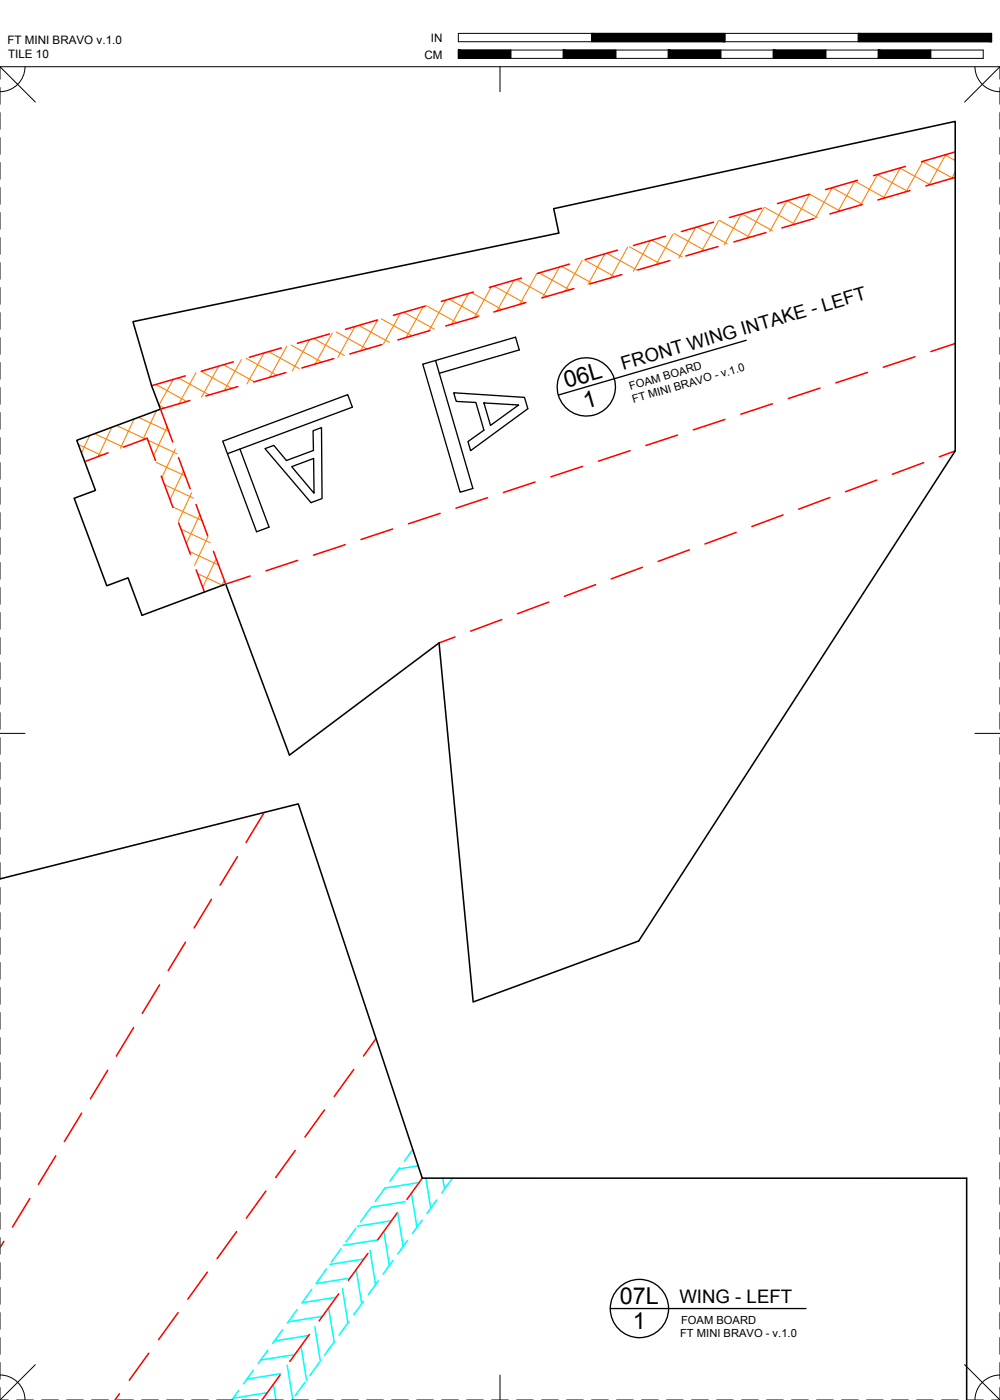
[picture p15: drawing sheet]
<svg xmlns="http://www.w3.org/2000/svg" width="190mm" height="267mm" viewBox="0 0 190 267" stroke-linecap="round" stroke-linejoin="round" font-family="sans-serif">
<defs><g id="words">
<g font-size="4.4">
<text x="107.9" y="74" transform="rotate(-16 107.9 74)">06L</text>
<text x="111.6" y="77.9" transform="rotate(-16 111.6 77.9)">1</text>
<text x="118.1" y="248.5">07L</text>
<text x="120.6" y="253.2">1</text>
</g>
<g font-size="3.5">
<text x="118.7" y="70.5" transform="rotate(-16 118.7 70.5)">FRONT WING INTAKE - LEFT</text>
<text x="129.4" y="248.2">WING - LEFT</text>
</g>
<g font-size="2.2">
<text x="1.4" y="8.4">FT MINI BRAVO v.1.0</text>
<text x="1.5" y="11.1">TILE 10</text>
<text x="80.8" y="11.1">CM</text>
<text x="82.1" y="8">IN</text>
</g>
<g font-size="2.1">
<text x="120.1" y="74.3" transform="rotate(-16 120.1 74.3)">FOAM BOARD</text>
<text x="120.7" y="76.8" transform="rotate(-16 120.7 76.8)">FT MINI BRAVO - v.1.0</text>
<text x="129.6" y="254.8">FT MINI BRAVO - v.1.0</text>
<text x="129.7" y="252.2">FOAM BOARD</text>
</g>
</g></defs>
<!-- layer: 02 SCORE -->
<g fill="none" stroke="#f00" stroke-width=".3">
<path d="M145.1 39.7l-6.1 1.7M154.2 37l-6.1 1.8M163.4 34.4l-6.2 1.7M164.2 39l-6.1 1.8M172.5 31.7l-6.1 1.8M173.3 36.3l-6.1 1.8M182 33.8l-5.6 1.6M182 28.9l-6.5 1.9M81 58.3l-6.1 1.8M90.2 55.6l-6.1 1.8M99.3 53l-6.1 1.8M100.2 57.6l-6.1 1.8"/>
<path d="M108.5 50.3l-6.1 1.8M109.3 55l-6.1 1.8M117.6 47.7l-6.1 1.7M118.5 52.3l-6.1 1.8M126.8 45l-6.1 1.8M127.6 49.6l-6.1 1.8M135.9 42.3l-6.1 1.8M136.8 47l-6.1 1.8M145.9 44.3l-6.1 1.8M155 41.6l-6.1 1.8M35.3 71.6l-6.4 1.9M36.2 76.3l-5.6 1.6 2.3 6.3"/>
<path d="M44.4 68.9l-6 1.8M45.3 73.6l-6.1 1.8M53.6 66.3l-6.1 1.8M54.5 71l-6.1 1.8M62.7 63.6l-6 1.8M63.6 68.3l-6.1 1.8M71.9 61l-6.1 1.7M72.7 65.6l-6.1 1.8M81.9 63l-6.1 1.8M91 60.3l-6.1 1.8M138.1 79.9l-6 2M147.2 76.9l-6.1 2"/>
<path d="M156.2 73.9l-6 2M165.2 71l-6 1.9M174.3 68l-6 2M182 65.4l-4.7 1.6M20.6 86.3l-4.5 1.6M23.6 85.2l4.4-1.7 1.6 4.2M30.7 90.7l2.2 5.9M34 87.2l2.2 5.9M34 99.6l2.3 6M37.3 96.1l2.3 5.9M83.8 97.8l-6 2M92.9 94.8l-6 2"/>
<path d="M101.9 91.8l-6 2M111 88.8l-6.1 2M120 85.9l-6 2M129.1 82.9l-6.1 2M149.2 98.1l-6 2.2M158.1 94.8l-6 2.2M167 91.5l-5.9 2.2M176 88.1l-6 2.2M182 85.9l-3.1 1.1M37.4 108.6l1.5 4.2M40.7 105l2.3 6.3 4.7-1.6M56.7 106.8l-6 1.9"/>
<path d="M65.8 103.8l-6.1 2M74.8 100.8l-6 2M95.6 118l-5.9 2.2M104.5 114.7l-5.9 2.2M113.5 111.4l-6 2.2M122.4 108.1l-6 2.2M131.3 104.7l-5.9 2.3M140.2 101.4l-5.9 2.2M86.7 121.3l-3.1 1.2M50.3 154.8l-3.4 5.7M35.3 179.5l-3.3 5.4M40.3 171.3l-3.3 5.5"/>
<path d="M45.2 163.2l-3.3 5.4M25.5 195.8l-3.3 5.4M30.4 187.6l-3.3 5.5M71.6 197.9l-2.4 3.3M15.6 212l-3.3 5.5M20.5 203.9l-3.3 5.4M56.2 219.2l-3.7 5.1M61.8 211.5l-3.7 5.1M67.4 203.7l-3.7 5.2M.7 236.5l-.7 1.2M5.7 228.3l-3.3 5.5M10.6 220.2l-3.3 5.4"/>
<path d="M45.1 234.6l-3.7 5.2M50.7 226.9l-3.8 5.2M70.1 238.8l-3.7 5.1M75.7 231l-3.8 5.2M80.4 224.4l-2.9 4.1M28.3 257.8l-3.7 5.1M33.9 250.1l-3.7 5.1M39.5 242.3l-3.7 5.2M58.9 254.2l-3.7 5.2M64.5 246.5l-3.7 5.1M22.8 265.5l-.9 1.2M53.4 261.9l-3.5 4.8"/>
</g>
<!-- layer: 04 BEVEL -->
<g fill="none" stroke="#0ff" stroke-width=".3">
<path d="M78.6 219l-1.5 2.2M78.7 219l-.1 .1M65 237.9l-1.9 2.6M67.8 234l-1.9 2.6M69.3 239.8l-6.5 1.1M70.5 238.2l1 6.5M70.5 230.2l-1.8 2.5M71.9 236.2l-6.5 1M73.1 234.6l1.1 6.5M74.6 232.6l-6.5 1M75.7 230.9l1.1 6.5M76.1 222.5l-1.8 2.5"/>
<path d="M77.2 228.9l-6.5 1.1M77.6 236.3l-1.8 2.6M78.4 227.3l1 6.5M79.7 222.1l-3.7 .6M79.8 225.3l-6.5 1-1.8 2.6M80.4 232.4l-1.9 2.6M81.1 224.4l1 5.8M83.2 228.6l-1.9 2.6M84.3 224.4l.4 2.1M86.2 224.4l-2.1 2.9M51 257.2l-1.8 2.6M53.8 253.3l-1.8 2.6"/>
<path d="M56.2 258l-6.5 1.1M56.6 249.5l-1.9 2.6M57.3 256.4l1.1 6.5M58.8 254.4l-6.5 1M59.4 245.6l-1.8 2.6 6.5-1.1M60 252.8l1 6.5M60.9 259.5l-1.9 2.5M61.4 250.8l-6.5 1M62.2 241.8l-1.9 2.5M62.6 249.1l1 6.5M63.7 255.6l-1.9 2.6M65.2 245.5l1.1 6.5"/>
<path d="M66.5 251.7l-1.9 2.6M66.7 243.5l-6.5 1M67.9 241.9l1 6.5M69.3 247.9l-1.9 2.6M72.1 244l-1.9 2.6M74.8 240.2l-1.8 2.5M45.5 264.9l-1.3 1.8M48.2 261.1l-1.8 2.5M50.9 265.3l-6.5 1.1M52.1 263.7l.5 3M53.5 261.7l-6.5 1M54.7 260.1l1.1 6.5"/>
<path d="M58.1 263.3l-1.9 2.6"/>
</g>
<!-- layer: 01 CUT -->
<path d="M106.5 44.4l-1-4.6 76.5-16.7v62.8l-60.3 93.4-31.6 11.6-6.5-68.4-28.5 21.3-12.1-32.5-15.9 5.9-2.7-7.1-4.1 1.5-6.2-16.7 4.1-1.5-3.6-9.5 16-6-1.7-4.4-3.6-12.2 81.1-16.9M0 167.4l56.8-14.3 23.6 71.3 103.7 .1v42.2" fill="none" stroke="#000" stroke-width=".3"/>
<!-- layer: 23 NOTES -->
<g fill="none" stroke="#000" stroke-width=".25">
<path d="M83 68.7l7.1 24.4-2.4 .7-7.2-24.4 17.7-5.2 .7 2.5-15.2 4.4M86.4 74.8l13.5 .9 .7 2.2-10.9 8-.6-1.8 3.1-2.2-1.5-5.2-3.8-.2zM92.2 76.8l6.6 .4-5.4 3.8zM142.2 64.8l-35.8 10.5M45.7 85.5l5.6 14.9-2.4 .9-6.5-17.2 23.8-8.9 .9 2.4-23.8 8.8M50.5 85.5l1.7-.7 2.4 2.9 5.1-1.9-.1-3.7 1.6-.6 .2 13.5-2.2 .8zM55.6 88.9l4.1-1.6 .1 6.7zM116.2 249.3h37.4"/>
<circle cx="111.7" cy="73.7" r="5.6"/>
<circle cx="121.8" cy="249.3" r="5.6"/>
</g>
<!-- layer: 06 CAVITY -->
<g fill="none" stroke="#ff7f00" stroke-width=".2">
<path d="M145.5 39.5l-3.2 5.9M145.7 39.5l5.7 3.2M149.9 38.3l-3.3 5.8M150 38.2l5.7 3.2M154.2 37l-3.2 5.8M154.3 37l5.7 3.2M164.3 38.9l-5.8-3.1-3.2 5.8M167.1 33.3l5.8 3.1M167.2 33.2l-3.2 5.8M168.6 37.7l-5.8-3.2-3.2 5.8M171.4 32l5.8 3.2M171.5 32l-3.2 5.8"/>
<path d="M175.7 30.8l5.8 3.1M175.8 30.7l-3.2 5.8M180 29.5l2 1.1M180.2 29.5l-3.2 5.8M182 32.7l-.7 1.3M76.3 59.7l-3.3 5.9M76.9 59.5l5.9 3.2M80.6 58.4l-3.2 5.9M81.2 58.2l5.9 3.3M84.9 57.2l-3.2 5.8M85.5 57l5.9 3.2M89.3 55.9l-3.3 5.9"/>
<path d="M89.8 55.7l5.8 3.3M93.6 54.6l-3.3 5.9M94.1 54.5l5.8 3.2M97.9 53.4l-3.2 5.8M98.4 53.2l5.8 3.3M102.3 52.1l-3.3 5.9M102.7 52l5.8 3.2M106.6 50.9l-3.3 5.8M107 50.7l5.8 3.3M110.9 49.6l-3.2 5.9M111.3 49.5l5.8 3.2M115.2 48.3l-3.2 5.9"/>
<path d="M115.6 48.2l5.8 3.3M119.6 47.1l-3.3 5.8M119.9 47l5.8 3.2M123.9 45.8l-3.2 5.9M124.2 45.8l5.8 3.2M128.2 44.6l-3.2 5.8M128.5 44.5l5.8 3.2M132.6 43.3l-3.3 5.8M132.8 43.2l5.8 3.3M136.9 42.1l-3.3 5.8M137.1 42l5.7 3.2M141.2 40.8l-3.2 5.8"/>
<path d="M141.4 40.7l5.7 3.3M25.5 79.8l-2.6 5.6M26.4 79.5l5.8 2.7M29.7 73.2l5.9 3.3M29.8 78.2l-2.6 5.6M30.6 77.9v.1M33 72.3l-2.7 4.9 1 .5M34 72l5.9 3.2M37.3 71l-3.2 5.9M38.3 70.7l5.8 3.3M41.7 69.8l-3.3 5.9M42.6 69.5l5.8 3.2"/>
<path d="M46 68.5l-3.3 5.9M46.9 68.2l5.8 3.3M50.3 67.2l-3.3 5.9M51.2 67l5.8 3.2M54.6 66l-3.2 5.9M55.5 65.7l5.8 3.3M59 64.7l-3.3 5.9M59.8 64.5l5.8 3.2M63.3 63.5l-3.3 5.9M64.1 63.2l5.8 3.3M67.6 62.2l-3.2 5.9M68.3 62l5.9 3.2"/>
<path d="M72 60.9l-3.3 5.9M72.6 60.7l5.9 3.3M14.9 84.7l4.4 2M17.1 83l-1.6 3.3M18 82.6l5.5 2.6M21.3 81.4l-2.6 5.6M22.2 81.1l5.5 2.5M28.2 83.8l5.5 2.6M29.7 88.1l5.6 2.6M31.3 92.3l5.6 2.6M31.8 81.3l-2.5 5.5M32.9 96.6l5.6 2.6"/>
<path d="M33.4 85.5l-2.6 5.5M34.9 89.7l-2.5 5.5M36.5 93.9l-2.5 5.5M38.1 98l-2.6 5.5M34.5 100.8l5.6 2.6M36.1 105l5.5 2.6M37.6 109.3l4.8 2.2M39.6 102.2l-2.5 5.5M41.2 106.4l-2.6 5.5M42.7 110.6l-.4 .9"/>
</g>
<!-- layer: 22 TILED -->
<g fill="none" stroke="#000" stroke-width=".19">
<path d="M0 12.7l6.7 6.7M0 16.7v3.2M4.8 12.7a4.8 4.8 0 0 1-4.8 4.8M87.3 6.4h101.6v1.5h-101.6zM87.3 9.5h100v1.6h-100zM95.2 12.7v4.8M97.3 9.5v1.6M107.3 9.5v1.6M112.7 6.4v1.5M117.3 9.5v1.6M127.3 9.5v1.6M137.3 9.5v1.6"/>
<path d="M138.1 6.4v1.5M147.3 9.5v1.6M157.3 9.5v1.6M163.5 6.4v1.5M167.3 9.5v1.6M177.3 9.5v1.6M185.7 12.7a4.8 4.8 0 0 0 4.8 4.8M190.5 12.7h-190.5v2.4M190.5 12.7l-6.7 6.7M190.5 12.7v2.4M190.5 16.7v3.2M0 21.4v3.2"/>
<path d="M0 26.2v3.2M0 31v3.1M0 35.7v3.2M190.5 21.4v3.2M190.5 26.2v3.2M190.5 31v3.1M190.5 35.7v3.2M0 40.5v3.2M0 45.3v3.1M0 50v3.2M0 54.8v3.2M0 59.5v3.2"/>
<path d="M190.5 40.5v3.2M190.5 45.3v3.1M190.5 50v3.2M190.5 54.8v3.2M190.5 59.5v3.2M0 64.3v3.2M0 69.1v3.1M0 73.8v3.2M0 78.6v3.2M190.5 64.3v3.2M190.5 69.1v3.1M190.5 73.8v3.2"/>
<path d="M190.5 78.6v3.2M0 83.4v3.1M0 88.1v3.2M0 92.9v3.2M0 97.6v3.2M190.5 83.4v3.1M190.5 88.1v3.2M190.5 92.9v3.2M190.5 97.6v3.2M0 102.4v3.2M0 107.2v3.1M0 111.9v3.2"/>
<path d="M0 116.7v3.2M190.5 102.4v3.2M190.5 107.2v3.1M190.5 111.9v3.2M190.5 116.7v3.2M0 139.7h4.8M0 121.5v3.1M0 126.2v3.2M0 131v3.2M0 135.7v3.2M185.7 139.7h4.8M190.5 121.5v3.1"/>
<path d="M190.5 126.2v3.2M190.5 131v3.2M190.5 135.7v3.2M0 140.5v3.2M0 145.3v3.1M0 150v3.2M0 154.8v3.2M0 159.6v3.1M190.5 140.5v3.2M190.5 145.3v3.1M190.5 150v3.2M190.5 154.8v3.2"/>
<path d="M190.5 159.6v3.1M0 164.3v3.2M0 169.1v3.2M0 173.8v3.2M0 178.6v3.2M190.5 164.3v3.2M190.5 169.1v3.2M190.5 173.8v3.2M190.5 178.6v3.2M0 183.4v3.1M0 188.1v3.2M0 192.9v3.2"/>
<path d="M0 197.7v3.1M190.5 183.4v3.1M190.5 188.1v3.2M190.5 192.9v3.2M190.5 197.7v3.1M0 202.4v3.2M0 207.2v3.2M0 211.9v3.2M0 216.7v3.2M190.5 202.4v3.2M190.5 207.2v3.2M190.5 211.9v3.2"/>
<path d="M190.5 216.7v3.2M0 221.5v3.1M0 226.2v3.2M0 231v3.2M0 235.8v3.1M190.5 221.5v3.1M190.5 226.2v3.2M190.5 231v3.2M190.5 235.8v3.1M0 240.5v3.2M0 245.3v3.2M0 250v3.2"/>
<path d="M0 254.8v3.2M0 259.6v3.1M6.7 260l-6.7 6.7M183.8 260l6.7 6.7M190.5 240.5v3.2M190.5 245.3v3.2M190.5 250v3.2M190.5 254.8v3.2M190.5 259.6v3.1M0 264.3v2.4M0 266.7h1.6M0 261.9a4.8 4.8 0 0 1 4.8 4.8"/>
<path d="M3.2 266.7h3.1M7.9 266.7h3.2M12.7 266.7h3.2M17.5 266.7h3.1M22.2 266.7h3.2M27 266.7h3.2M31.7 266.7h3.2M36.5 266.7h3.2M41.3 266.7h3.1M46 266.7h3.2M50.8 266.7h3.2M55.6 266.7h3.1"/>
<path d="M60.3 266.7h3.2M65.1 266.7h3.2M69.8 266.7h3.2M74.6 266.7h3.2M79.4 266.7h3.1M84.1 266.7h3.2M88.9 266.7h3.2M93.7 266.7h3.1M95.2 261.9v4.8M98.4 266.7h3.2M103.2 266.7h3.2M107.9 266.7h3.2"/>
<path d="M112.7 266.7h3.2M117.5 266.7h3.1M122.2 266.7h3.2M127 266.7h3.2M131.8 266.7h3.1M136.5 266.7h3.2M141.3 266.7h3.2M146 266.7h3.2M150.8 266.7h3.2M155.6 266.7h3.1M160.3 266.7h3.2M165.1 266.7h3.2"/>
<path d="M169.9 266.7h3.1M174.6 266.7h3.2M179.4 266.7h3.2M184.1 266.7h3.2M188.9 266.7h1.6M190.5 261.9a4.8 4.8 0 0 0-4.8 4.8M190.5 264.3v2.4"/>
</g>
<g fill="#000" stroke="#000" stroke-width=".19">
<path d="M87.3 9.5l10 1.6v-1.6zM87.3 9.5l10 1.6h-10z"/>
<path d="M107.3 9.5l10 1.6v-1.6zM107.3 9.5l10 1.6h-10z"/>
<path d="M127.3 9.5l10 1.6v-1.6zM127.3 9.5l10 1.6h-10z"/>
<path d="M112.7 6.4l25.4 1.5v-1.5zM112.7 6.4l25.4 1.5h-25.4z"/>
<path d="M147.3 9.5l10 1.6v-1.6zM147.3 9.5l10 1.6h-10z"/>
<path d="M167.3 9.5l10 1.6v-1.6zM167.3 9.5l10 1.6h-10z"/>
<path d="M163.5 6.4l25.4 1.5v-1.5zM163.5 6.4l25.4 1.5h-25.4z"/>
</g>
<use href="#words"/>
</svg>
